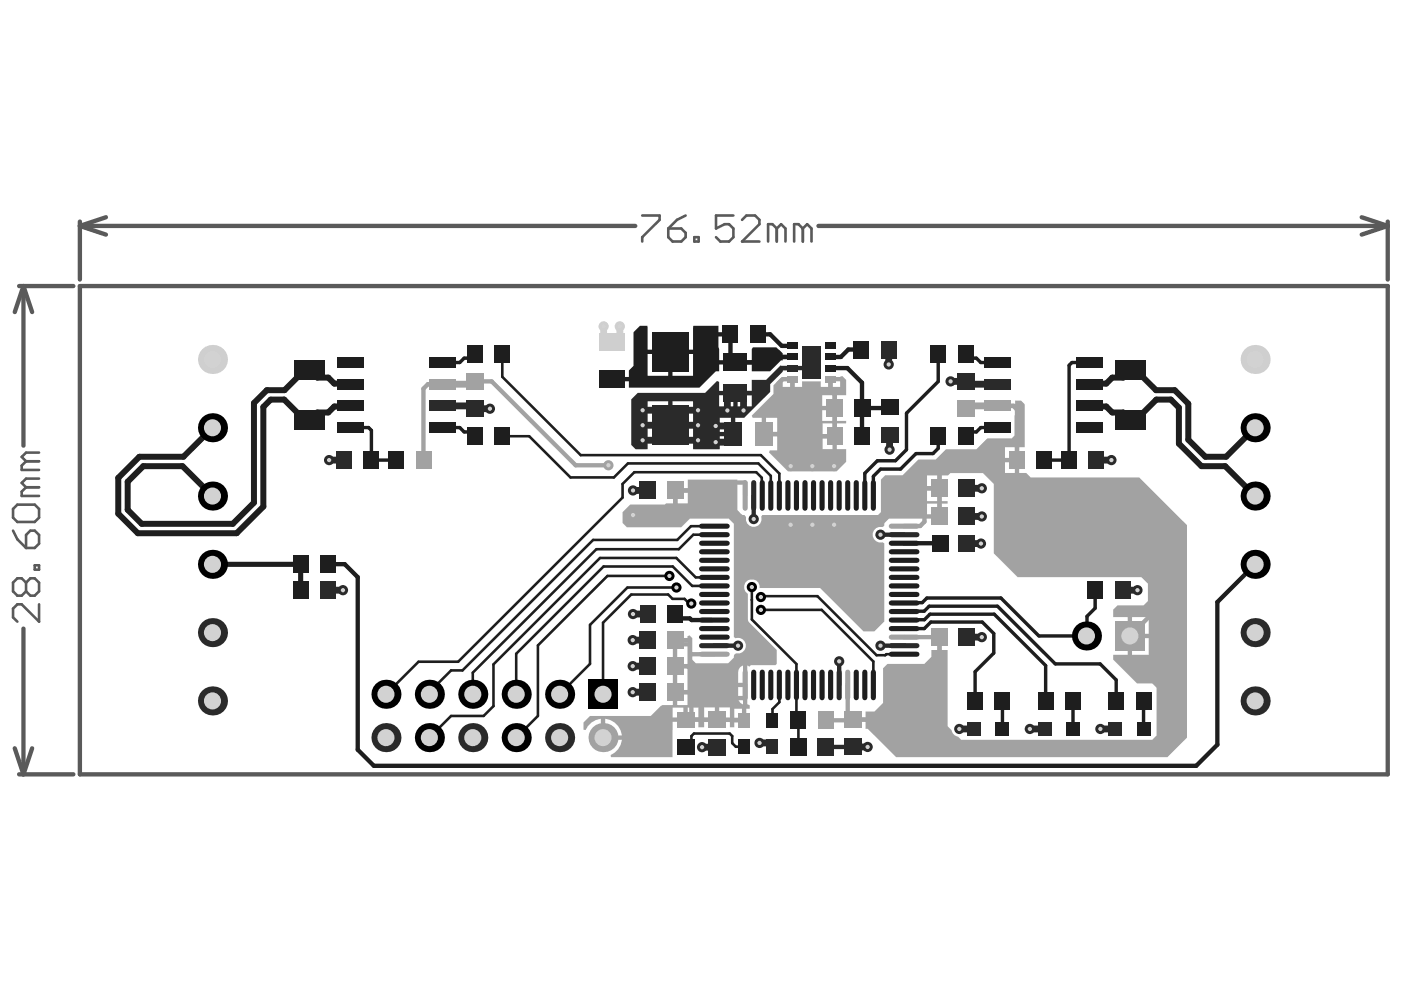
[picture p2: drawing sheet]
<svg xmlns="http://www.w3.org/2000/svg" width="297mm" height="210mm" viewBox="0 0 297 210" stroke-linecap="round" stroke-linejoin="round" font-family="sans-serif">
<g fill="none" stroke="#5a5a5a" stroke-width=".92">
<path d="M16.9 47.9l5.6 1.8M16.9 47.9h117.8M16.9 47v12.3M22.5 46.1l-5.6 1.8M173.5 47.9h120.7M288.7 46.1l5.5 1.8M294.2 47.9l-5.5 1.8M294.2 47v12.3M4.1 60.7h11.5M5 60.7l1.8 5.5M5 60.7l-1.9 5.5M5 60.7v33.8"/>
<path d="M16.9 60.7h277.3v103.5h-277.3zM5 133.3v30.9M3.1 158.7l1.9 5.5M6.8 158.7l-1.8 5.5M4.1 164.2h11.5"/>
</g>
<g fill="none" stroke="#5a5a5a" stroke-width=".55">
<path d="M136.2 45.7h3.6v.9l-3.6 3.7v.9M141.7 48.5h2.7l1 .9v.9l-1 .9h-1.8l-.9-.9zM145.4 45.7l-1.9 .9-1.8 1.9M147.2 50.3h.9v.9h-.9zM155.5 45.7h-3.7v2.8l1.9-1h.9l.9 1v1.8l-.9 .9h-1.9l-.9-.9M157.3 46.6l1-.9h1.8l.9 .9v.9l-3.7 3.7h3.7M164.7 48.5l-.9-1h-.9v3.7M164.7 48.5v2.7M164.7 48.5l.9-1 .9 1v2.7M170.2 48.5l-.9-1h-.9v3.7M170.2 48.5v2.7M170.2 48.5l.9-1 1 1v2.7"/>
<path d="M5.5 97.8l-.9 .9v.9h3.7M5.5 97.8h2.8M8.3 96h-2.8l-.9 .9 .9 .9M2.8 107.9l.9-.9h3.7l.9 .9v1.8l-.9 1h-3.7l-.9-1zM2.8 112.5l.9 1.8 1.8 1.9M5.5 113.4l.9-.9h1l.9 .9v1.9l-.9 .9h-1.9zM5.5 103.3l-.9 .9v1h3.7M5.5 103.3h2.8M7.4 119.9h.9v.9h-.9zM8.3 101.5h-2.8l-.9 .9 .9 .9M5.5 123.5l.9-.9h1l.9 .9v1.9l-.9 .9h-1l-.9-.9M5.5 123.5l-.9-.9h-.9l-.9 .9v1.9l.9 .9h.9l.9-.9"/>
<path d="M5.5 123.5v1.9M8.3 128.1v3.7l-3.7-3.7h-.9l-.9 1v1.8l.9 .9"/>
</g>
<path d="M134.3 70.4l1.4-1.3h1.6v5h9.6l.1-5h5.3v1.3h2.6v.9h-2.6l.2 5.1h6.9v-2.4l.2-.4h5l1.4 1.3v.3h2v.9h-2v.3h-.4l-2.3 2.3h-3.9v-1.4h-6.9v1.4h-.7l-3.5 3.5h-15v-1.4h-3.6v-.9h3.6v-1.3l1-1zM142.6 75.1v4.6h4.3v-4.6zM137.3 75.1v4.6h4.4v-4.6z" fill="#1e1e1e"/>
<path d="M133.8 84.7l1.4-1.4h14.3l2.5-2.5 .5 .2v1.9h6.9v-2.4h3l3.1-3 2.5 .1v.9h-2v.3l-2.7 2.7v1.6l-5.5 5.5h-1.9v3.4h-.5v.5h-2.8v2.8l-5.7-.1v-4.6h-9.6v4.6l-2.5 .1-1-1zM156.4 83.8v2.4h3v-2.4zM152.5 83.8v2.4h3v-2.4zM142.6 85.1v4.6h4.3v-4.6zM137.3 85.1v4.6h4.4v-4.6zM152.6 88.6v3h2.4v-3z" fill="#2a2a2a"/>
<g fill="#a2a2a2">
<path d="M164 81.7l1.5-1.6 .5 .2v1.7h1.5v-1.6h1v1.6h1.6v-1.1h3.9v1.1h1.6v-1.6h.5v-.5h2l.5-.2 .8 .8v3.3h-2v5.4h2v.6h-2v5.4h2v2.7l-2 2h-10.3l-4.1-4 .2-.4h1.6v-3h-2.8v-.5h-.5v-3.4h-1.9l-.2-.5 4.6-4.6zM176.5 80.9v1.1h1.6v-1.1zM174.3 83.8v2.3h2.2v-2.3zM174.3 87v2.2h2.2v-2.2zM162.4 88.6v3h2.4v-3zM174.4 89.8v2.2h2.1v-2.2zM174.4 93v2.2h2.1v-2.2z"/>
<path d="M132 108.6l1.6-1.6h7.4l.2-.3h1.5v-2.7h.5v-.5h2.6v-1.8h10.5v6.4l.6 .7a.89 .89 0 0 0 1 .4l.2 .3a1.69 1.69 0 0 0 1.6 2.2 1.69 1.69 0 0 0 1.7-2.1l.2-.4h24.6l.6-.6v-6.9l.9-.9h3.7l3.3-3.4h3.7l2.2-2.1h6.4l2.3-2.3h5.2l.6-.7 .1-5.8h-3.7v-.9h3.7v-.7h1.3l.8 .8v9.1h-1.2v5.5h1.5l.9 .9h23l10.2 10.1v45.1l-4.2 4.1h-57.5l-6-6h-.5v-1.5h-2.7v-.9h2.7v-1.2h1.9l1.8-1.9v-7.3l.9-.9h7.9l1.5-1.5v-1.5h1.2v-2.7h1v2.7h1.2v16.2l.9 .8a1.6 1.6 0 0 0 1.3 1.4l.7 .7h40.5l.9-1v-10.1l-.9-.9h-3.2l-5.1-5.1v-1h3.1v-8h-3.1v-1.5l.9-.9h5.6l.9-1v-3.6l-1.4-1.4h-26.2l-5.1-5.1v-14.7l-2.3-2.3h-6.9l-.5 .5h-1.3v5.5h1.2v.5h-1.2v2.7h-.5v.5h-10.7l-1 .9v.5l-.4 .3a1.67 1.67 0 0 0-2.1 1.6 1.67 1.67 0 0 0 2.1 1.7l.4 .2v16.6l-2.1 2.1h-2.3l-9.2-9.2h-12.9a1.66 1.66 0 0 0-2.3-1.7 1.66 1.66 0 0 0-.1 2.9v5.8l6.1 6.1v3l-.3 .2h-5.2l-.3 .3-.5-.2v8.2l.6 .2v.8h-.8v2.4h-.4v.5h-2.1v1h-.9v-1.1h-5.5v1.1h-1.2v-1.2h-5.5v7.5h-13l-.1-.4a4 4 0 0 0 2.4-3.2h-4v-.5h-.5v-4a4 4 0 0 0-3.2 2.4l-.5-.1v-1.5l1.4-1.4h12.9l2.1-2.1 .4-.2h2.2v-2.7h.4v-.5h2.7v-4.6h-2.7v-.9h2.7v-4.6h-2.7v-.9h2.7v-.4l.4-.2 .6 .6v4.6l.7 .7h6.9l1.2-1.2 .1-.6 .4-.3a1.65 1.65 0 0 0 2-1.6 1.65 1.65 0 0 0-2.1-1.6l-.4-.2v-24l-1.1-1.1h-8.2l-1.9 1.8h-11.5l-.9-.9zM213.1 94.8v2.3h2.1v-2.3zM213.1 98v2.3h2.1v-2.3zM196.6 100.8v2.3h2.1v-2.3zM196.6 104v2.3h2.1v-2.3zM143.6 104.4v2.3h2.2v-2.3zM196.6 106.8v2.2h2.1v-2.2zM240 130.8v3.6h3.6v-3.6zM240 135.3v3.5h3.6v-3.5zM156.9 141.5l-.3 .4-.1 .6v2.3h1v-3.7zM156.5 145.7v2.2a1.43 1.43 0 0 0 1 1.4v-3.6zM143.6 147.2v2.3h2.2v-2.3zM145.8 150v2.1h2.3v-2.1zM142.6 150v2.1h2.3v-2.1zM152.5 150v2.2h2.3v-2.2zM149.3 150v2.2h2.3v-2.2zM155.7 150.3v2h1.6v-2zM128.3 152.4v3.5h3.6a4 4 0 0 0-3.6-3.5z"/>
</g>
<g fill="none" stroke="#1e1e1e" stroke-width=".55">
<path d="M106.5 75v4.9l16.6 16.6h38.2l3.9 3.9v4.6M106.5 92.5h5.7l8.8 8.7h9.2l2.9-2.9h27.7l2.6 2.6v4.1M151.5 113.4h-4.5l-3.1 3h-17.5l-26.2 26.2v4.6M151.5 111.6h-5l-2.9 2.9h-17.8l-27.7 27.6h-2.5l-4.6 4.6v.5M161.6 105l-.1-3.7-1.2-1.2h-25.8l-2.5 2.5v2.9l-34.9 34.8h-8.4l-6.9 6.9M141.9 122.1h-13.1l-14.8 14.7v15l-4.6 4.6M143.4 124.6h-10.4l-7.9 7.9v8.3l-6.4 6.4M146.6 128h-.5l-1-1h-2.5l-.9-.9h-7.9l-5.9 5.9v15.2M151.5 122.4h-4l-4.1-4.1h-16.2l-22.6 22.6v8.8l-2.1 2.1h-6.9l-4.6 4.6M151.5 124.2h-4.7l-4.2-4.1h-14.6l-18.6 18.5v8.6M159.4 124.5v6.8l9.5 9.5v11.4l.4 .4M159.4 127.2h.1"/>
<path d="M159.4 124.5h.1M161.3 126.6l.2-.2h11.8l12.5 12.5h1.9l.2-.2h3.8M161.3 129.3h12.9l11 11v4.9M146.3 158.4h.1M157.8 158.3h-1.8l-.8-.7v-1.5l-.5-.6h-7.6l-.5 .6v1.1l-1.2 1.2M165.2 145.2v3.7l-1.4 1.4v2.4M169.3 152.7v5.7"/>
</g>
<path d="M172 76.9l-1.1 1.1h-5.1l-5.3 5.3h-4.6M100.1 86.1l.6 .6M159.8 105v5.1M186.7 113.4h5M151.5 136.9h5M186.7 136.9h5M175.1 158.4h5.7M177.9 140.2v5" fill="none" stroke="#2a2a2a" stroke-width=".92"/>
<g fill="none" stroke="#2a2a2a" stroke-width="1.5">
<path d="M188.4 74.1v3.2M69.8 97.6h3.1M93.9 86.1h6.2M100.7 86.7h3.2M136.7 87h3.2M136.7 93.3h3.2M136.7 90.2h3.2M144.4 87h3.1M144.4 93.3h3.1M144.4 90.2h3.1M152.2 93.7h3.2M152.2 90.3h3.2"/>
<path d="M154.2 83.4v3.2M157.6 83.4v3.2M188.6 92.2v3.1M201.5 80.9h3.2M205.3 81.5h6.2M232.5 97.6h3.1M134.2 104h3.2M204.8 115.3h3.2M205 109.5h3.2M205 103.5h3.2M69.5 125.1h3.2M134.2 135.7h3.1"/>
<path d="M134.2 130.2h3.2M205 135.1h3.2M238 125.1h3.2M134.2 146.8h3.1M134.2 141.2h3.1M148.8 158.4h3.2M161 157.5h3.2M180.8 158.4h3.2M203.4 154.6h3.2M218.3 154.6h3.2M233.3 154.6h3.2"/>
</g>
<path d="M239.7 78.5l-1.6 1.6h-2.3l-1.3 1.2h-3.3l-.1 .2M240.9 78.5l4.2 4.2h4l2.8 2.9v7.6l3.7 3.6h4.4l6.1-6.1M74.3 81.5l-.1-.2h-3.3l-1.3-1.2h-2.3l-1.6-1.6h-1.2l-4.2 4.2h-3.7l-2.8 2.8v21.1l-4.4 4.5h-19.4l-2.9-3v-6l3.3-3.3h8.3l6.4 6.4M74.3 86.1l-.1 .1h-3.3l-1.3 1.3h-2.3l-1.6 1.5h-1.2l-4.2-4.3h-2.9l-1.6 1.6v21.1l-5.6 5.7h-21l-4.1-4.2v-7.6l4.5-4.5h9.3l6.2-6.1M231.1 86.1l.1 .1h3.3l1.3 1.3h2.3l1.6 1.5M240.9 89l4.3-4.3h3l1.7 1.7v7.7l4.8 4.7h5.1l6.3 6.4" fill="none" stroke="#1e1e1e" stroke-width="1.3"/>
<g fill="none" stroke="#a2a2a2" stroke-width=".92">
<path d="M93.9 81.5h-3.2l-.9 .9v15.1M100.1 81.5l.6-.6h3.5l17.9 17.8h6.9M165.1 81.3l.8-.9h2.1v11.1l-.6 .5M176.1 80.4v2.3l.9 .9v8.9h-7.7l-.5-.5h-6.8M212 86.5l-.5-.4h3.3l.8 .7v10.8M144.4 108.6h9.7l3.2 3.2v21.6l1.4 1.4v3.7l-3.7 3.6h-8.3l-.9-.9h-2.7M144.4 108.6l-.6 .6h-9.6M158 105l-.1-2.7h-3.1l-1.6 1.7h-10v3.3l1.2 1.3M196 109.5v1.1l-.9 .9-3.4 .1M198.8 110l.4-.4v-9.8l1.4-1.3h8.3l22.5 22.5h11.5l1.9 1.8v6.8M199.2 103.5h-6l-8.7 8.8h-5.4l-10.1 10.1h-11.7M146.2 136.6h-2.2l-.9-.9v11.1h8.2l1.2 1.2h5.4l.1-.1v-2.7"/>
<path d="M146.3 138.7h5.2M244.8 129.6l3.2 3.3v23.5l-2.6 2.6h-41.3l-4.9-4.9v-19h-7.5M244.8 129.6l-5.2 5.2M146.3 152.6l11.5 .1M148.1 146.8v.9l-1.5 1.5v2.2l-1.3 1.2M152 152.6h.1M179.7 145.2v6.3l1.1 1.1M180.8 152.6l-.2 .1h-5.7M199.2 140.3l-12.3 12.3h-6.1"/>
</g>
<path d="M154.9 70.9v4.9l1 1h5.1l1.2-1.1h5.8M160.7 70.9h2.6l2.4 2.4h2.3M176.1 78h3.6l3.1 3.1v11.4M182.6 74.1h-2.7l-1.6 1.6h-2.2M188.6 86.4l-.1 .1h-5.7M69.5 119.6h3.6l2.7 2.8v36.6l3.5 3.4h174.3l4.5-4.5v-30.2l8-8M191.7 115.2l7.7 .1M143.2 130.2l.9 .9h2.2l.3 .4h4.4" fill="none" stroke="#1e1e1e" stroke-width=".92"/>
<path d="M45.1 119.7l18.6-.1v5.5" fill="none" stroke="#1e1e1e" stroke-width="1.1"/>
<g fill="none" stroke="#1e1e1e" stroke-width=".72">
<path d="M100.7 75l-.9 .9h-1.4l-.9 1h-3.6M198.9 75v5.9l-6.7 6.7v7.7l-2.4 2.4h-3.8l-2.6 2.6v4.7M204.7 75l.9 .9h1.4l.9 1h3.6M231.1 76.9h-3.8l-.6 .6v20.1h-5.3M74.3 90.7h3.8l.6 .6v6.3h5.3M93.9 90.7h3.6l.9 .9h1.4l.9 .9M198.9 92.5v2.6l-1.1 1.1h-3.6l-3.3 3.3h-4.2l-1.5 1.5v4M211.5 90.7h-3.6l-.9 .9h-1.4l-.9 .9M191.7 131.5l4.3-.1 1.2-1.2h13.6l10.9 10.9v7.5M191.7 129.7l4.2-.1 1.1-1.1h14.5l12.2 12.3h9.6l3.4 3.4v4.4M191.7 133.3h4.3l1.4-1.4h10.9l2.4 2.4v4.2l-4 3.9v6.2M232.2 125.1v3.8l-1.7 1.8v4l-.2 .1h-10l-8.1-8h-15.7l-1 1h-3.8"/>
<path d="M212.5 148.6v6M227.5 148.6v6M242.5 148.6v6"/>
</g>
<path d="M93.9 81.5h6.2M205.3 86.1h6.2" fill="none" stroke="#a2a2a2" stroke-width="1.5"/>
<path d="M128 69.2v3.2M131.4 69.2v3.2" fill="none" stroke="#cfcfcf" stroke-width="1.5"/>
<circle cx="72.7" cy="125.1" r="1.09" fill="#2a2a2a"/>
<circle cx="72.7" cy="125.1" r=".45" fill="#d2d2d2"/>
<circle cx="146.6" cy="128" r="1.09" fill="#000"/>
<circle cx="146.6" cy="128" r=".45" fill="#d2d2d2"/>
<circle cx="143.4" cy="124.6" r="1.09" fill="#000"/>
<circle cx="143.4" cy="124.6" r=".45" fill="#d2d2d2"/>
<circle cx="141.9" cy="122.1" r="1.09" fill="#000"/>
<circle cx="141.9" cy="122.1" r=".45" fill="#d2d2d2"/>
<circle cx="161.3" cy="129.3" r="1.09" fill="#000"/>
<circle cx="161.3" cy="129.3" r=".45" fill="#d2d2d2"/>
<circle cx="161.3" cy="126.6" r="1.09" fill="#000"/>
<circle cx="161.3" cy="126.6" r=".45" fill="#d2d2d2"/>
<circle cx="203.4" cy="154.6" r="1.09" fill="#2a2a2a"/>
<circle cx="203.4" cy="154.6" r=".45" fill="#d2d2d2"/>
<circle cx="218.3" cy="154.6" r="1.09" fill="#2a2a2a"/>
<circle cx="218.3" cy="154.6" r=".45" fill="#d2d2d2"/>
<circle cx="233.3" cy="154.6" r="1.09" fill="#2a2a2a"/>
<circle cx="233.3" cy="154.6" r=".45" fill="#d2d2d2"/>
<circle cx="159.4" cy="124.5" r="1.09" fill="#000"/>
<circle cx="159.4" cy="124.5" r=".45" fill="#d2d2d2"/>
<circle cx="161" cy="157.5" r="1.09" fill="#2a2a2a"/>
<circle cx="161" cy="157.5" r=".45" fill="#d2d2d2"/>
<circle cx="148.8" cy="158.4" r="1.09" fill="#2a2a2a"/>
<circle cx="148.8" cy="158.4" r=".45" fill="#d2d2d2"/>
<circle cx="184" cy="158.4" r="1.09" fill="#2a2a2a"/>
<circle cx="184" cy="158.4" r=".45" fill="#d2d2d2"/>
<circle cx="167.6" cy="111.3" r="1.09" fill="#a2a2a2"/>
<circle cx="167.6" cy="111.3" r=".45" fill="#d2d2d2"/>
<circle cx="172.2" cy="111.3" r="1.09" fill="#a2a2a2"/>
<circle cx="172.2" cy="111.3" r=".45" fill="#d2d2d2"/>
<circle cx="176.8" cy="111.3" r="1.09" fill="#a2a2a2"/>
<circle cx="176.8" cy="111.3" r=".45" fill="#d2d2d2"/>
<circle cx="176.8" cy="98.8" r="1.09" fill="#a2a2a2"/>
<circle cx="176.8" cy="98.8" r=".45" fill="#d2d2d2"/>
<circle cx="172.2" cy="98.8" r="1.09" fill="#a2a2a2"/>
<circle cx="172.2" cy="98.8" r=".45" fill="#d2d2d2"/>
<circle cx="167.6" cy="98.8" r="1.09" fill="#a2a2a2"/>
<circle cx="167.6" cy="98.8" r=".45" fill="#d2d2d2"/>
<circle cx="241.2" cy="125.1" r="1.09" fill="#2a2a2a"/>
<circle cx="241.2" cy="125.1" r=".45" fill="#d2d2d2"/>
<circle cx="134.2" cy="109.2" r="1.09" fill="#a2a2a2"/>
<circle cx="134.2" cy="109.2" r=".45" fill="#d2d2d2"/>
<circle cx="129" cy="98.7" r="1.09" fill="#a2a2a2"/>
<circle cx="129" cy="98.7" r=".45" fill="#d2d2d2"/>
<circle cx="128" cy="69.2" r="1.09" fill="#cfcfcf"/>
<circle cx="128" cy="69.2" r=".45" fill="#d2d2d2"/>
<circle cx="131.4" cy="69.2" r="1.09" fill="#cfcfcf"/>
<circle cx="131.4" cy="69.2" r=".45" fill="#d2d2d2"/>
<circle cx="201.5" cy="80.9" r="1.09" fill="#2a2a2a"/>
<circle cx="201.5" cy="80.9" r=".45" fill="#d2d2d2"/>
<circle cx="235.6" cy="97.6" r="1.09" fill="#2a2a2a"/>
<circle cx="235.6" cy="97.6" r=".45" fill="#d2d2d2"/>
<circle cx="103.9" cy="86.7" r="1.09" fill="#2a2a2a"/>
<circle cx="103.9" cy="86.7" r=".45" fill="#d2d2d2"/>
<circle cx="69.8" cy="97.6" r="1.09" fill="#2a2a2a"/>
<circle cx="69.8" cy="97.6" r=".45" fill="#d2d2d2"/>
<circle cx="148" cy="87" r="1.09" fill="#2a2a2a"/>
<circle cx="148" cy="87" r=".45" fill="#d2d2d2"/>
<circle cx="148" cy="93.3" r="1.09" fill="#2a2a2a"/>
<circle cx="148" cy="93.3" r=".45" fill="#d2d2d2"/>
<circle cx="148" cy="90.2" r="1.09" fill="#2a2a2a"/>
<circle cx="148" cy="90.2" r=".45" fill="#d2d2d2"/>
<circle cx="136.3" cy="90.2" r="1.09" fill="#2a2a2a"/>
<circle cx="136.3" cy="90.2" r=".45" fill="#d2d2d2"/>
<circle cx="136.3" cy="93.3" r="1.09" fill="#2a2a2a"/>
<circle cx="136.3" cy="93.3" r=".45" fill="#d2d2d2"/>
<circle cx="136.3" cy="87" r="1.09" fill="#2a2a2a"/>
<circle cx="136.3" cy="87" r=".45" fill="#d2d2d2"/>
<circle cx="172" cy="79.2" r="1.09" fill="#2a2a2a"/>
<circle cx="172" cy="79.2" r=".45" fill="#d2d2d2"/>
<circle cx="172" cy="74.6" r="1.09" fill="#2a2a2a"/>
<circle cx="172" cy="74.6" r=".45" fill="#d2d2d2"/>
<circle cx="188.4" cy="77.3" r="1.09" fill="#2a2a2a"/>
<circle cx="188.4" cy="77.3" r=".45" fill="#d2d2d2"/>
<circle cx="188.6" cy="95.3" r="1.09" fill="#2a2a2a"/>
<circle cx="188.6" cy="95.3" r=".45" fill="#d2d2d2"/>
<circle cx="151.7" cy="90.3" r="1.09" fill="#2a2a2a"/>
<circle cx="151.7" cy="90.3" r=".45" fill="#d2d2d2"/>
<circle cx="151.7" cy="93.7" r="1.09" fill="#2a2a2a"/>
<circle cx="151.7" cy="93.7" r=".45" fill="#d2d2d2"/>
<circle cx="157.6" cy="87" r="1.09" fill="#2a2a2a"/>
<circle cx="157.6" cy="87" r=".45" fill="#d2d2d2"/>
<circle cx="154.2" cy="87" r="1.09" fill="#2a2a2a"/>
<circle cx="154.2" cy="87" r=".45" fill="#d2d2d2"/>
<circle cx="134.2" cy="104" r="1.09" fill="#2a2a2a"/>
<circle cx="134.2" cy="104" r=".45" fill="#d2d2d2"/>
<circle cx="208.2" cy="103.5" r="1.09" fill="#2a2a2a"/>
<circle cx="208.2" cy="103.5" r=".45" fill="#d2d2d2"/>
<circle cx="208.2" cy="109.5" r="1.09" fill="#2a2a2a"/>
<circle cx="208.2" cy="109.5" r=".45" fill="#d2d2d2"/>
<circle cx="208" cy="115.3" r="1.09" fill="#2a2a2a"/>
<circle cx="208" cy="115.3" r=".45" fill="#d2d2d2"/>
<circle cx="208.2" cy="135.1" r="1.09" fill="#2a2a2a"/>
<circle cx="208.2" cy="135.1" r=".45" fill="#d2d2d2"/>
<circle cx="134.2" cy="130.2" r="1.09" fill="#2a2a2a"/>
<circle cx="134.2" cy="130.2" r=".45" fill="#d2d2d2"/>
<circle cx="134.2" cy="135.7" r="1.09" fill="#2a2a2a"/>
<circle cx="134.2" cy="135.7" r=".45" fill="#d2d2d2"/>
<circle cx="134.2" cy="141.2" r="1.09" fill="#2a2a2a"/>
<circle cx="134.2" cy="141.2" r=".45" fill="#d2d2d2"/>
<circle cx="134.2" cy="146.8" r="1.09" fill="#2a2a2a"/>
<circle cx="134.2" cy="146.8" r=".45" fill="#d2d2d2"/>
<circle cx="186.7" cy="113.4" r="1.09" fill="#2a2a2a"/>
<circle cx="186.7" cy="113.4" r=".45" fill="#d2d2d2"/>
<circle cx="159.8" cy="110.1" r="1.09" fill="#2a2a2a"/>
<circle cx="159.8" cy="110.1" r=".45" fill="#d2d2d2"/>
<circle cx="156.5" cy="136.9" r="1.09" fill="#2a2a2a"/>
<circle cx="156.5" cy="136.9" r=".45" fill="#d2d2d2"/>
<circle cx="186.7" cy="136.9" r="1.09" fill="#2a2a2a"/>
<circle cx="186.7" cy="136.9" r=".45" fill="#d2d2d2"/>
<circle cx="177.9" cy="140.2" r="1.09" fill="#2a2a2a"/>
<circle cx="177.9" cy="140.2" r=".45" fill="#d2d2d2"/>
<circle cx="266.1" cy="76.2" r="3.1" fill="#cfcfcf"/>
<circle cx="266.1" cy="76.2" r="1.81" fill="#d2d2d2"/>
<circle cx="266.1" cy="90.7" r="3.1" fill="#000"/>
<circle cx="266.1" cy="90.7" r="1.81" fill="#d2d2d2"/>
<circle cx="266.1" cy="119.7" r="3.1" fill="#000"/>
<circle cx="266.1" cy="119.7" r="1.81" fill="#d2d2d2"/>
<circle cx="266.1" cy="105.2" r="3.1" fill="#000"/>
<circle cx="266.1" cy="105.2" r="1.81" fill="#d2d2d2"/>
<circle cx="45.1" cy="76.2" r="3.1" fill="#cfcfcf"/>
<circle cx="45.1" cy="76.2" r="1.81" fill="#d2d2d2"/>
<circle cx="45.1" cy="134.1" r="3.1" fill="#2a2a2a"/>
<circle cx="45.1" cy="134.1" r="1.81" fill="#d2d2d2"/>
<circle cx="45.1" cy="105.2" r="3.1" fill="#000"/>
<circle cx="45.1" cy="105.2" r="1.81" fill="#d2d2d2"/>
<circle cx="45.1" cy="90.7" r="3.1" fill="#000"/>
<circle cx="45.1" cy="90.7" r="1.81" fill="#d2d2d2"/>
<circle cx="45.1" cy="119.7" r="3.1" fill="#000"/>
<circle cx="45.1" cy="119.7" r="1.81" fill="#d2d2d2"/>
<circle cx="45.1" cy="148.6" r="3.1" fill="#2a2a2a"/>
<circle cx="45.1" cy="148.6" r="1.81" fill="#d2d2d2"/>
<circle cx="266.1" cy="134.1" r="3.1" fill="#2a2a2a"/>
<circle cx="266.1" cy="134.1" r="1.81" fill="#d2d2d2"/>
<circle cx="266.1" cy="148.6" r="3.1" fill="#2a2a2a"/>
<circle cx="266.1" cy="148.6" r="1.81" fill="#d2d2d2"/>
<circle cx="230.3" cy="134.8" r="3.1" fill="#000"/>
<circle cx="230.3" cy="134.8" r="1.81" fill="#d2d2d2"/>
<path d="M236.5 131.8h6.1v6.1h-6.1z" fill-rule="evenodd" fill="#a2a2a2"/>
<circle cx="239.6" cy="134.8" r="1.81" fill="#d2d2d2"/>
<circle cx="109.4" cy="147.2" r="3.1" fill="#000"/>
<circle cx="109.4" cy="147.2" r="1.81" fill="#d2d2d2"/>
<circle cx="100.2" cy="147.2" r="3.1" fill="#000"/>
<circle cx="100.2" cy="147.2" r="1.81" fill="#d2d2d2"/>
<circle cx="91" cy="147.2" r="3.1" fill="#000"/>
<circle cx="91" cy="147.2" r="1.81" fill="#d2d2d2"/>
<circle cx="81.8" cy="147.2" r="3.1" fill="#000"/>
<circle cx="81.8" cy="147.2" r="1.81" fill="#d2d2d2"/>
<circle cx="118.7" cy="156.4" r="3.1" fill="#2a2a2a"/>
<circle cx="118.7" cy="156.4" r="1.81" fill="#d2d2d2"/>
<circle cx="100.2" cy="156.4" r="3.1" fill="#2a2a2a"/>
<circle cx="100.2" cy="156.4" r="1.81" fill="#d2d2d2"/>
<circle cx="91" cy="156.4" r="3.1" fill="#000"/>
<circle cx="91" cy="156.4" r="1.81" fill="#d2d2d2"/>
<path d="M124.8 144.1h6.1v6.2h-6.1z" fill-rule="evenodd" fill="#000"/>
<circle cx="127.9" cy="147.2" r="1.81" fill="#d2d2d2"/>
<circle cx="118.7" cy="147.2" r="3.1" fill="#000"/>
<circle cx="118.7" cy="147.2" r="1.81" fill="#d2d2d2"/>
<circle cx="127.9" cy="156.4" r="3.1" fill="#a2a2a2"/>
<circle cx="127.9" cy="156.4" r="1.81" fill="#d2d2d2"/>
<circle cx="109.4" cy="156.4" r="3.1" fill="#000"/>
<circle cx="109.4" cy="156.4" r="1.81" fill="#d2d2d2"/>
<circle cx="81.8" cy="156.4" r="3.1" fill="#2a2a2a"/>
<circle cx="81.8" cy="156.4" r="1.81" fill="#d2d2d2"/>
<path d="M98.9 79.1h3.6v3.5h-3.6z" fill-rule="evenodd" fill="#a2a2a2"/>
<path d="M98.9 84.9h3.6v3.5h-3.6z" fill-rule="evenodd" fill="#2a2a2a"/>
<path d="M202.9 84.9h3.6v3.5h-3.6z" fill-rule="evenodd" fill="#a2a2a2"/>
<path d="M202.9 79.1h3.6v3.5h-3.6z" fill-rule="evenodd" fill="#2a2a2a"/>
<path d="M175.2 84.7h3.5v3.6h-3.5z" fill-rule="evenodd" fill="#a2a2a2"/>
<path d="M181 84.7h3.5v3.6h-3.5z" fill-rule="evenodd" fill="#1e1e1e"/>
<path d="M173.4 156.6h3.4v3.6h-3.4z" fill-rule="evenodd" fill="#2a2a2a"/>
<path d="M167.6 156.6h3.4v3.6h-3.4z" fill-rule="evenodd" fill="#1e1e1e"/>
<path d="M153.4 81.4h5.1v3.8h-5.1z" fill-rule="evenodd" fill="#2a2a2a"/>
<path d="M153.4 74.9h5.1v3.8h-5.1z" fill-rule="evenodd" fill="#1e1e1e"/>
<path d="M153.5 89.5h3.8v5.1h-3.8z" fill-rule="evenodd" fill="#2a2a2a"/>
<path d="M160.1 89.5h3.8v5.1h-3.8z" fill-rule="evenodd" fill="#a2a2a2"/>
<path d="M203.1 113.5h3.4v3.5h-3.4z" fill-rule="evenodd" fill="#2a2a2a"/>
<path d="M197.7 113.5h3.4v3.5h-3.4z" fill-rule="evenodd" fill="#1e1e1e"/>
<path d="M150.2 150.9h3.6v3.4h-3.6z" fill-rule="evenodd" fill="#a2a2a2"/>
<path d="M150.2 156.7h3.6v3.4h-3.6z" fill-rule="evenodd" fill="#2a2a2a"/>
<path d="M197.5 101.7h3.4v3.6h-3.4z" fill-rule="evenodd" fill="#a2a2a2"/>
<path d="M203.3 101.7h3.4v3.6h-3.4z" fill-rule="evenodd" fill="#2a2a2a"/>
<path d="M141.4 139.4h3.4v3.6h-3.4z" fill-rule="evenodd" fill="#a2a2a2"/>
<path d="M135.6 139.4h3.4v3.6h-3.4z" fill-rule="evenodd" fill="#2a2a2a"/>
<path d="M141.4 144.9h3.4v3.7h-3.4z" fill-rule="evenodd" fill="#a2a2a2"/>
<path d="M135.6 144.9h3.4v3.7h-3.4z" fill-rule="evenodd" fill="#2a2a2a"/>
<path d="M141.4 133.9h3.4v3.6h-3.4z" fill-rule="evenodd" fill="#a2a2a2"/>
<path d="M135.6 133.9h3.4v3.6h-3.4z" fill-rule="evenodd" fill="#2a2a2a"/>
<path d="M179 150.9h3.6v3.4h-3.6z" fill-rule="evenodd" fill="#a2a2a2"/>
<path d="M179 156.7h3.6v3.4h-3.6z" fill-rule="evenodd" fill="#2a2a2a"/>
<path d="M197.5 133.3h3.4v3.6h-3.4z" fill-rule="evenodd" fill="#a2a2a2"/>
<path d="M203.3 133.3h3.4v3.6h-3.4z" fill-rule="evenodd" fill="#2a2a2a"/>
<path d="M197.5 107.7h3.4v3.6h-3.4z" fill-rule="evenodd" fill="#a2a2a2"/>
<path d="M203.3 107.7h3.4v3.6h-3.4z" fill-rule="evenodd" fill="#2a2a2a"/>
<path d="M141.5 102.2h3.4v3.6h-3.4z" fill-rule="evenodd" fill="#a2a2a2"/>
<g fill="#2a2a2a">
<path d="M135.7 102.2h3.4v3.6h-3.4z" fill-rule="evenodd"/>
<path d="M138.2 86h7.8v8.3h-7.8z" fill-rule="evenodd"/>
</g>
<path d="M138.2 70.4h7.8v8.4h-7.8z" fill-rule="evenodd" fill="#1e1e1e"/>
<path d="M127 70.6h5.4v3.6h-5.4z" fill-rule="evenodd" fill="#cfcfcf"/>
<g fill="#1e1e1e">
<path d="M127 78.6h5.4v3.6h-5.4z" fill-rule="evenodd"/>
<path d="M91.1 89.6h5.6v2.1h-5.6z" fill-rule="evenodd"/>
</g>
<path d="M91.1 85h5.6v2.1h-5.6z" fill-rule="evenodd" fill="#2a2a2a"/>
<path d="M91.1 80.4h5.6v2.1h-5.6z" fill-rule="evenodd" fill="#a2a2a2"/>
<g fill="#1e1e1e">
<path d="M91.1 75.8h5.6v2.1h-5.6z" fill-rule="evenodd"/>
<path d="M71.5 89.6h5.7v2.1h-5.7z" fill-rule="evenodd"/>
<path d="M71.5 85h5.7v2.1h-5.7z" fill-rule="evenodd"/>
<path d="M71.5 80.4h5.7v2.1h-5.7z" fill-rule="evenodd"/>
<path d="M71.5 75.8h5.7v2.1h-5.7z" fill-rule="evenodd"/>
<path d="M208.7 75.8h5.6v2.1h-5.6z" fill-rule="evenodd"/>
</g>
<path d="M208.7 80.4h5.6v2.1h-5.6z" fill-rule="evenodd" fill="#2a2a2a"/>
<path d="M208.7 85h5.6v2.1h-5.6z" fill-rule="evenodd" fill="#a2a2a2"/>
<g fill="#1e1e1e">
<path d="M208.7 89.6h5.6v2.1h-5.6z" fill-rule="evenodd"/>
<path d="M228.3 75.8h5.6v2.1h-5.6z" fill-rule="evenodd"/>
<path d="M228.3 80.4h5.6v2.1h-5.6z" fill-rule="evenodd"/>
<path d="M228.3 85h5.6v2.1h-5.6z" fill-rule="evenodd"/>
<path d="M228.3 89.6h5.6v2.1h-5.6z" fill-rule="evenodd"/>
</g>
<path d="M174.9 79.7h2.3v1.4h-2.3z" fill-rule="evenodd" fill="#a2a2a2"/>
<g fill="#1e1e1e">
<path d="M174.9 77.3h2.3v1.5h-2.3z" fill-rule="evenodd"/>
<path d="M174.9 75h2.3v1.4h-2.3z" fill-rule="evenodd"/>
<path d="M174.9 72.6h2.3v1.5h-2.3z" fill-rule="evenodd"/>
</g>
<path d="M166.9 79.7h2.2v1.4h-2.2z" fill-rule="evenodd" fill="#a2a2a2"/>
<path d="M166.9 77.3h2.2v1.5h-2.2z" fill-rule="evenodd" fill="#2a2a2a"/>
<g fill="#1e1e1e">
<path d="M166.9 75h2.2v1.4h-2.2z" fill-rule="evenodd"/>
<path d="M166.9 72.6h2.2v1.5h-2.2z" fill-rule="evenodd"/>
</g>
<g fill="#2a2a2a">
<path d="M170 73.4h4v6.9h-4z" fill-rule="evenodd"/>
<path d="M205.1 153.1h2.9v2.9h-2.9z" fill-rule="evenodd"/>
</g>
<path d="M211.1 153.1h2.9v2.9h-2.9z" fill-rule="evenodd" fill="#1e1e1e"/>
<path d="M220.1 153.1h2.9v2.9h-2.9z" fill-rule="evenodd" fill="#2a2a2a"/>
<path d="M226 153.1h2.9v2.9h-2.9z" fill-rule="evenodd" fill="#1e1e1e"/>
<path d="M235 153.1h2.9v2.9h-2.9z" fill-rule="evenodd" fill="#2a2a2a"/>
<g fill="#1e1e1e">
<path d="M241 153.1h2.9v2.9h-2.9z" fill-rule="evenodd"/>
<path d="M156.6 156.8h2.4v3.1h-2.4z" fill-rule="evenodd"/>
</g>
<path d="M162.6 156.8h2.3v3.1h-2.3z" fill-rule="evenodd" fill="#2a2a2a"/>
<path d="M162.6 151.2h2.3v3.1h-2.3z" fill-rule="evenodd" fill="#1e1e1e"/>
<path d="M156.6 151.2h2.4v3.1h-2.4z" fill-rule="evenodd" fill="#a2a2a2"/>
<g fill="#1e1e1e">
<path d="M62.5 76.4h6.5v4.2h-6.5z" fill-rule="evenodd"/>
<path d="M62.5 86.9h6.5v4.2h-6.5z" fill-rule="evenodd"/>
<path d="M236.4 86.9h6.6v4.2h-6.6z" fill-rule="evenodd"/>
<path d="M236.4 76.4h6.6v4.2h-6.6z" fill-rule="evenodd"/>
<path d="M82.4 95.7h3.2v3.7h-3.2z" fill-rule="evenodd"/>
</g>
<path d="M88.2 95.7h3.2v3.7h-3.2z" fill-rule="evenodd" fill="#a2a2a2"/>
<path d="M219.8 95.7h3.3v3.7h-3.3z" fill-rule="evenodd" fill="#1e1e1e"/>
<path d="M214 95.7h3.3v3.7h-3.3z" fill-rule="evenodd" fill="#a2a2a2"/>
<g fill="#1e1e1e">
<path d="M62.1 117.8h3.3v3.6h-3.3z" fill-rule="evenodd"/>
<path d="M67.9 117.8h3.3v3.6h-3.3z" fill-rule="evenodd"/>
</g>
<path d="M71.3 95.7h3.3v3.7h-3.3z" fill-rule="evenodd" fill="#2a2a2a"/>
<path d="M77.1 95.7h3.3v3.7h-3.3z" fill-rule="evenodd" fill="#1e1e1e"/>
<path d="M230.8 95.7h3.3v3.7h-3.3z" fill-rule="evenodd" fill="#2a2a2a"/>
<path d="M225 95.7h3.3v3.7h-3.3z" fill-rule="evenodd" fill="#1e1e1e"/>
<path d="M67.9 123.3h3.3v3.6h-3.3z" fill-rule="evenodd" fill="#2a2a2a"/>
<g fill="#1e1e1e">
<path d="M62.1 123.3h3.3v3.6h-3.3z" fill-rule="evenodd"/>
<path d="M167.6 150.9h3.3v3.6h-3.3z" fill-rule="evenodd"/>
</g>
<path d="M173.4 150.9h3.3v3.6h-3.3z" fill-rule="evenodd" fill="#a2a2a2"/>
<g fill="#1e1e1e">
<path d="M159 69.1h3.3v3.6h-3.3z" fill-rule="evenodd"/>
<path d="M153.2 69.1h3.3v3.6h-3.3z" fill-rule="evenodd"/>
<path d="M141.6 128.4h3.2v3.6h-3.2z" fill-rule="evenodd"/>
</g>
<path d="M135.8 128.4h3.2v3.6h-3.2z" fill-rule="evenodd" fill="#2a2a2a"/>
<path d="M181.1 90.7h3.3v3.6h-3.3z" fill-rule="evenodd" fill="#1e1e1e"/>
<path d="M175.3 90.7h3.3v3.6h-3.3z" fill-rule="evenodd" fill="#a2a2a2"/>
<path d="M186.8 72.3h3.3v3.6h-3.3z" fill-rule="evenodd" fill="#2a2a2a"/>
<path d="M181 72.3h3.3v3.6h-3.3z" fill-rule="evenodd" fill="#1e1e1e"/>
<path d="M186.8 90.5h3.6v3.3h-3.6z" fill-rule="evenodd" fill="#2a2a2a"/>
<g fill="#1e1e1e">
<path d="M186.8 84.8h3.6v3.2h-3.6z" fill-rule="evenodd"/>
<path d="M99.1 73.2h3.2v3.6h-3.2z" fill-rule="evenodd"/>
<path d="M104.9 73.2h3.2v3.6h-3.2z" fill-rule="evenodd"/>
<path d="M99.1 90.7h3.2v3.6h-3.2z" fill-rule="evenodd"/>
<path d="M104.9 90.7h3.2v3.6h-3.2z" fill-rule="evenodd"/>
<path d="M143.5 156.7h3.7v3.3h-3.7z" fill-rule="evenodd"/>
</g>
<path d="M143.5 151h3.7v3.2h-3.7z" fill-rule="evenodd" fill="#a2a2a2"/>
<g fill="#1e1e1e">
<path d="M203.1 90.7h3.2v3.6h-3.2z" fill-rule="evenodd"/>
<path d="M197.3 90.7h3.3v3.6h-3.3z" fill-rule="evenodd"/>
<path d="M203.1 73.2h3.2v3.6h-3.2z" fill-rule="evenodd"/>
<path d="M197.3 73.2h3.3v3.6h-3.3z" fill-rule="evenodd"/>
</g>
<path d="M236.4 123.3h3.2v3.6h-3.2z" fill-rule="evenodd" fill="#2a2a2a"/>
<g fill="#1e1e1e">
<path d="M230.6 123.3h3.2v3.6h-3.2z" fill-rule="evenodd"/>
<path d="M210.9 146.8h3.3v3.6h-3.3z" fill-rule="evenodd"/>
<path d="M205.1 146.8h3.3v3.6h-3.3z" fill-rule="evenodd"/>
<path d="M225.9 146.8h3.2v3.6h-3.2z" fill-rule="evenodd"/>
<path d="M220.1 146.8h3.2v3.6h-3.2z" fill-rule="evenodd"/>
<path d="M240.8 146.8h3.3v3.6h-3.3z" fill-rule="evenodd"/>
<path d="M235 146.8h3.3v3.6h-3.3z" fill-rule="evenodd"/>
</g>
<path d="M158 102.3v5.5M189 111.6h5.4M148.7 138.7h5.5M189 135.1h5.4M158 142.5v5.4M179.7 142.5v5.4" fill="none" stroke="#a2a2a2" stroke-width="1.1"/>
<g fill="none" stroke="#1e1e1e" stroke-width="1.1">
<path d="M148.7 118.8h5.5M148.7 117h5.5M148.7 115.2h5.5M148.7 111.6h5.5M148.7 113.4h5.5M161.6 102.3v5.5M163.4 102.3v5.5M165.2 102.3v5.5M167 102.3v5.5M168.9 102.3v5.5M170.7 102.3v5.5M172.5 102.3v5.5"/>
<path d="M174.3 102.3v5.5M176.1 102.3v5.5M177.9 102.3v5.5M179.7 102.3v5.5M181.5 102.3v5.5M183.4 102.3v5.5M185.2 102.3v5.5M189 118.8h5.4M189 117h5.4M189 115.2h5.4M148.7 133.3h5.5M148.7 131.5h5.5"/>
<path d="M148.7 129.7h5.5M148.7 127.8h5.5M148.7 126h5.5M148.7 124.2h5.5M148.7 122.4h5.5M148.7 120.6h5.5M148.7 135.1h5.5M189 138.7h5.4M189 133.3h5.4M189 131.5h5.4M189 129.7h5.4M189 127.8h5.4"/>
<path d="M189 126h5.4M189 124.2h5.4M189 122.4h5.4M189 120.6h5.4M159.8 142.5v5.4M161.6 142.5v5.4M163.4 142.5v5.4M165.2 142.5v5.4M167 142.5v5.4M168.9 142.5v5.4M170.7 142.5v5.4M172.5 142.5v5.4"/>
<path d="M174.3 142.5v5.4M176.1 142.5v5.4M181.5 142.5v5.4M183.4 142.5v5.4M185.2 142.5v5.4"/>
</g>
<path d="M159.8 102.3v5.5M189 113.4h5.4M148.7 136.9h5.5M189 136.9h5.4M177.9 142.5v5.4" fill="none" stroke="#2a2a2a" stroke-width="1.1"/>
</svg>
